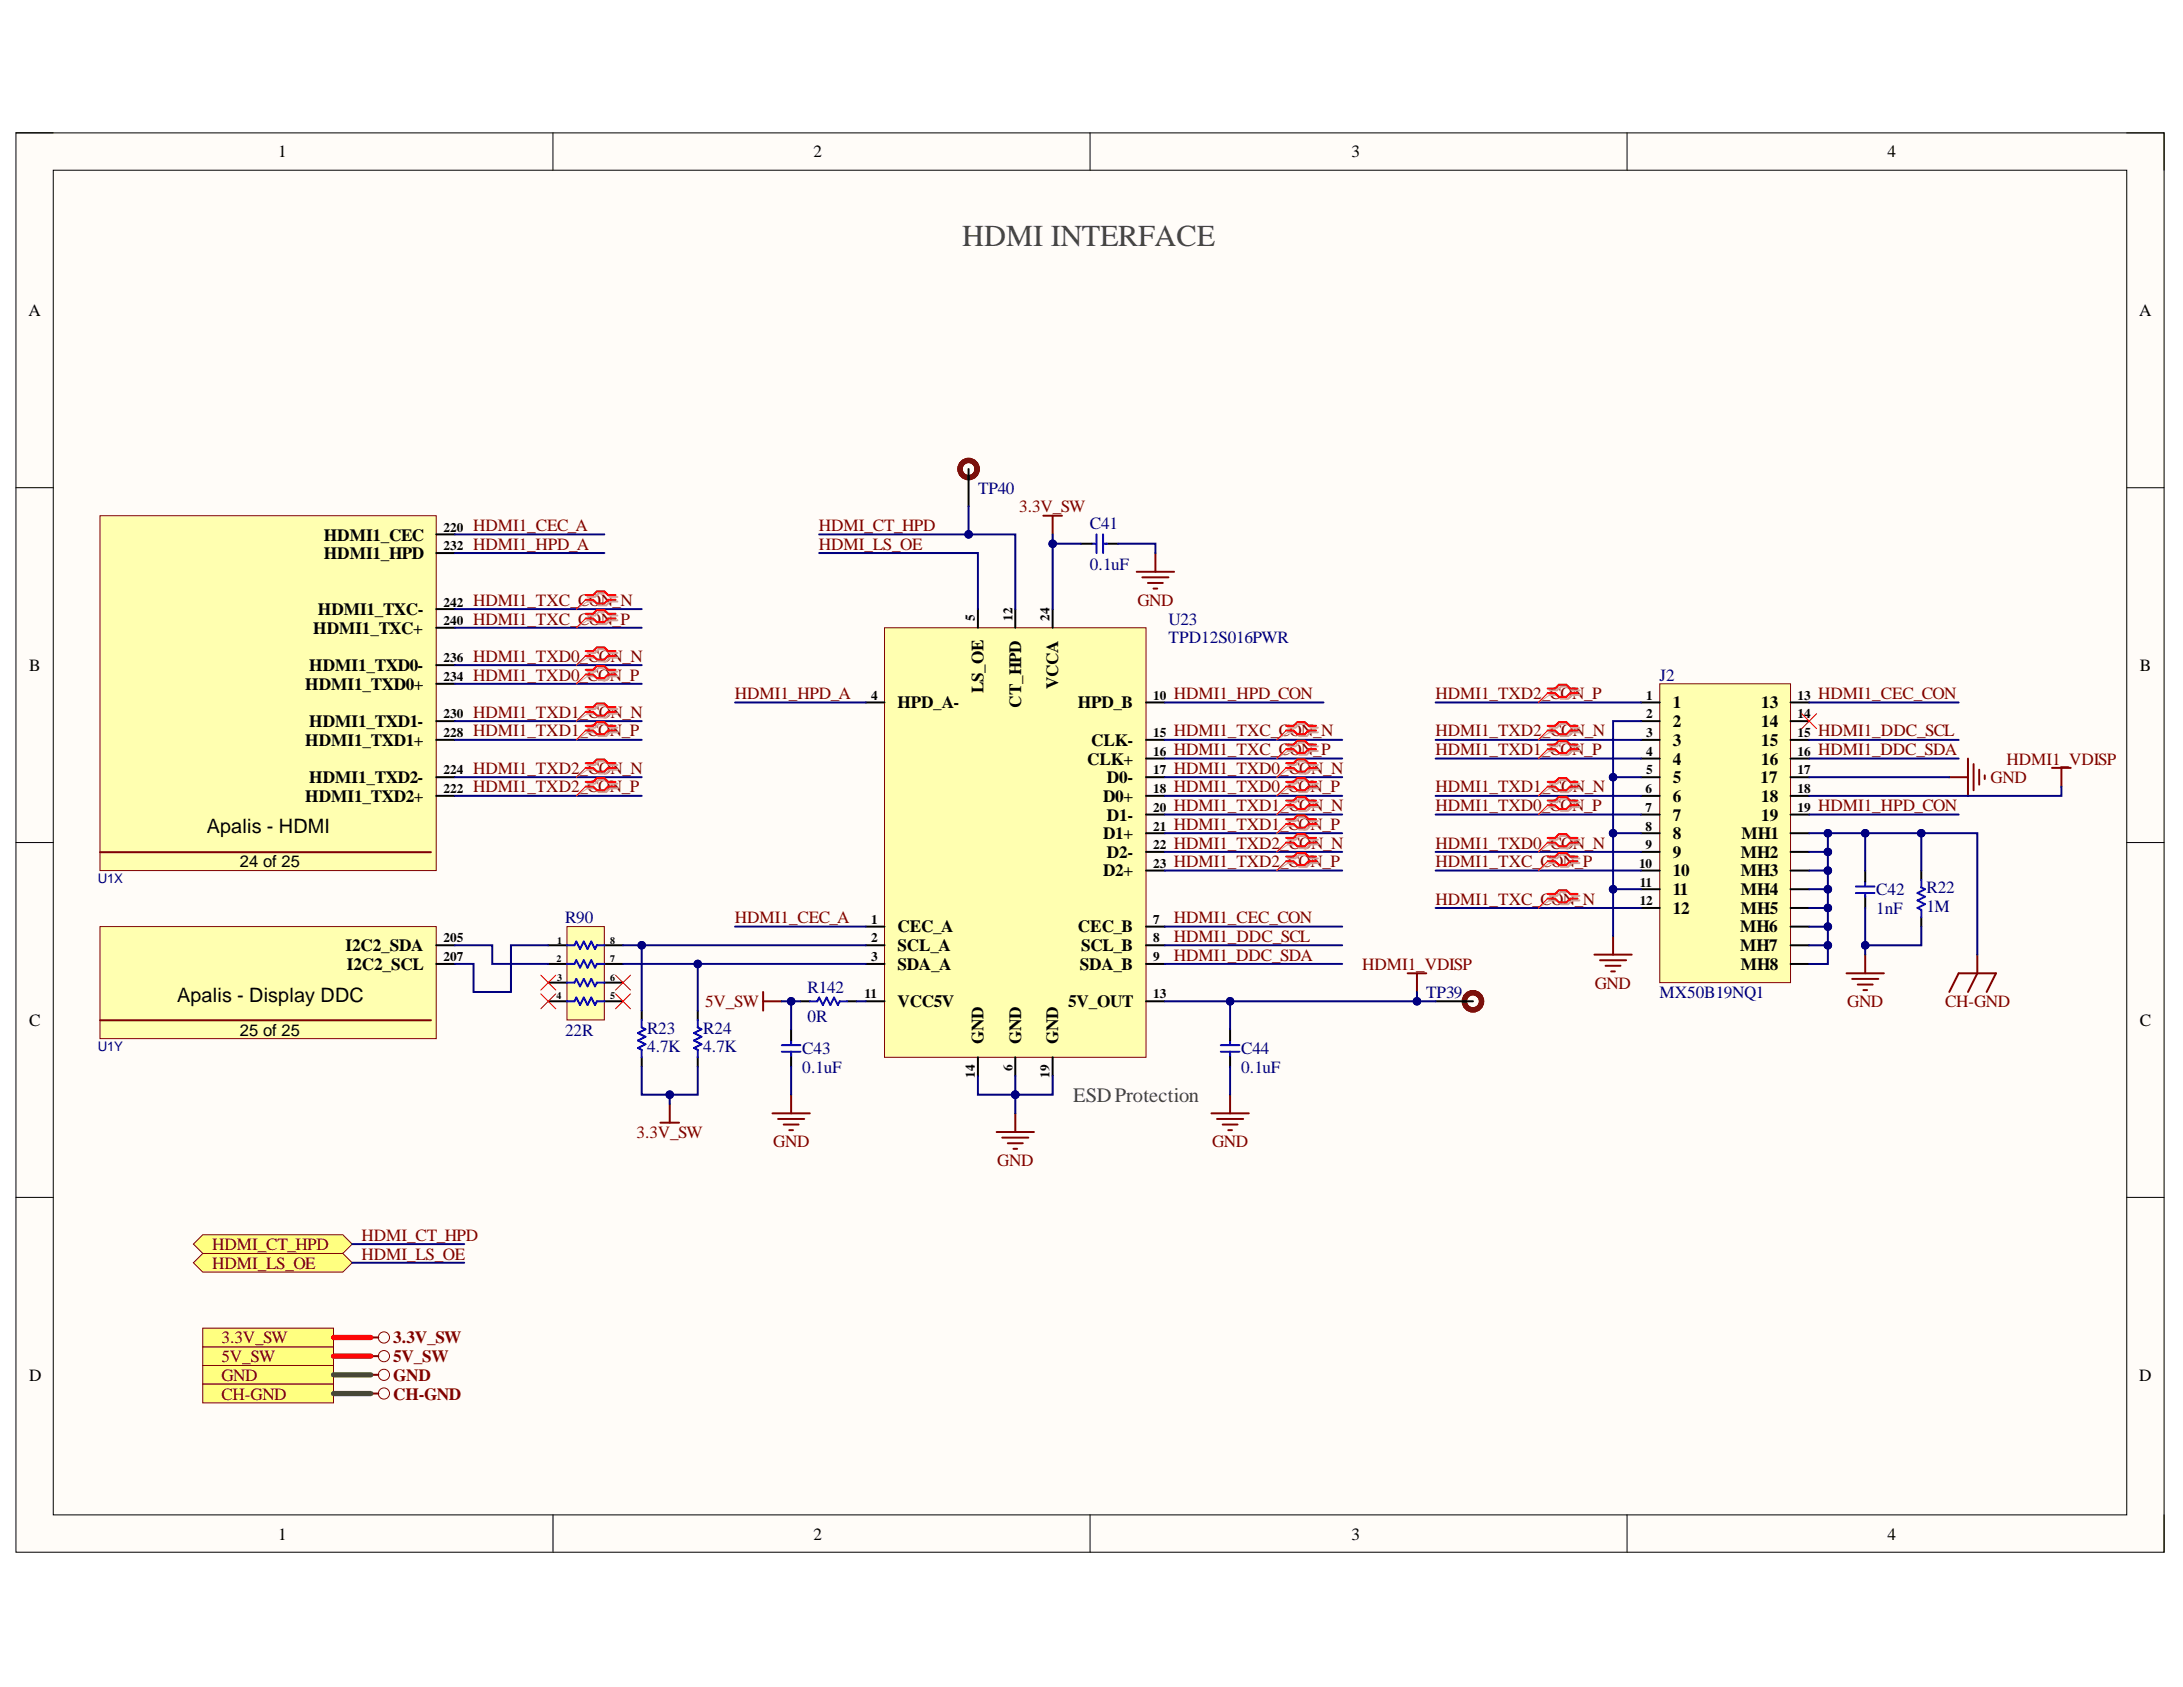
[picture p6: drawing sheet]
<svg xmlns="http://www.w3.org/2000/svg" width="279mm" height="216mm" viewBox="0 0 279 216" stroke-linecap="round" stroke-linejoin="round" font-family="sans-serif">
<defs><g id="words">
<text font-size="3.9" fill="#434343" x="123.2" y="31.5">HDMI INTERFACE</text>
<text font-size="2.6" fill="#434343" x="137.4" y="141">ESDProtection</text>
<g font-size="2.5">
<text x="26.5" y="106.6">Apalis - HDMI</text>
<text x="22.7" y="128.2">Apalis - Display DDC</text>
</g>
<g font-size="2.2">
<text x="35.6" y="20.1">1</text>
<text x="104.1" y="20.1">2</text>
<text x="173" y="20.1">3</text>
<text x="241.6" y="20.1">4</text>
<text x="3.6" y="40.4">A</text>
<text x="273.8" y="40.4">A</text>
<text x="41.4" y="69.2">HDMI1_CEC</text>
<text x="41.4" y="71.6">HDMI1_HPD</text>
<text x="40.1" y="81.1">HDMI1_TXC+</text>
<text x="40.7" y="78.7">HDMI1_TXC-</text>
<text x="3.7" y="85.8">B</text>
<text x="39.1" y="88.3">HDMI1_TXD0+</text>
<text x="39.6" y="85.8">HDMI1_TXD0-</text>
<text x="125.9" y="88.7" transform="rotate(-90 125.9 88.7)">LS_OE</text>
<text x="135.4" y="88.2" transform="rotate(-90 135.4 88.2)">VCCA</text>
<text x="273.9" y="85.8">B</text>
<text x="39.1" y="95.5">HDMI1_TXD1+</text>
<text x="39.6" y="93">HDMI1_TXD1-</text>
<text x="114.9" y="90.7">HPD_A-</text>
<text x="130.7" y="90.6" transform="rotate(-90 130.7 90.6)">CT_HPD</text>
<text x="138" y="90.7">HPD_B</text>
<text x="139.7" y="95.5">CLK-</text>
<text x="214.1" y="90.7">1</text>
<text x="214.1" y="93">2</text>
<text x="214.1" y="95.5">3</text>
<text x="225.4" y="90.7">13</text>
<text x="225.4" y="93">14</text>
<text x="225.4" y="95.5">15</text>
<text x="39.6" y="100.2">HDMI1_TXD2-</text>
<text x="139.1" y="97.9">CLK+</text>
<text x="141.7" y="100.2">D0-</text>
<text x="214.1" y="97.9">4</text>
<text x="214.1" y="100.2">5</text>
<text x="225.3" y="100.2">17</text>
<text x="225.4" y="97.9">16</text>
<text x="39.1" y="102.6">HDMI1_TXD2+</text>
<text x="141.2" y="102.6">D0+</text>
<text x="141.2" y="107.4">D1+</text>
<text x="141.7" y="105">D1-</text>
<text x="214.1" y="102.6">6</text>
<text x="214.1" y="105">7</text>
<text x="214.1" y="107.4">8</text>
<text x="222.9" y="107.4">MH1</text>
<text x="225.4" y="102.6">18</text>
<text x="225.4" y="105">19</text>
<text x="141.2" y="112.1">D2+</text>
<text x="141.7" y="109.8">D2-</text>
<text x="214.1" y="109.8">9</text>
<text x="214.1" y="112.1">10</text>
<text x="222.8" y="109.8">MH2</text>
<text x="222.8" y="112.1">MH3</text>
<text x="114.9" y="119.3">CEC_A</text>
<text x="138" y="119.3">CEC_B</text>
<text x="214.1" y="114.6">11</text>
<text x="214.1" y="117">12</text>
<text x="222.7" y="119.3">MH6</text>
<text x="222.8" y="114.6">MH4</text>
<text x="222.8" y="117">MH5</text>
<text x="44.2" y="121.7">I2C2_SDA</text>
<text x="44.4" y="124.2">I2C2_SCL</text>
<text x="114.9" y="121.7">SCL_A</text>
<text x="114.9" y="124.2">SDA_A</text>
<text x="138.2" y="124.2">SDA_B</text>
<text x="138.4" y="121.7">SCL_B</text>
<text x="222.7" y="121.7">MH7</text>
<text x="222.8" y="124.2">MH8</text>
<text x="3.7" y="131.3">C</text>
<text x="114.9" y="128.9">VCC5V</text>
<text x="136.7" y="128.9">5V_OUT</text>
<text x="273.9" y="131.3">C</text>
<text x="125.9" y="133.6" transform="rotate(-90 125.9 133.6)">GND</text>
<text x="130.7" y="133.6" transform="rotate(-90 130.7 133.6)">GND</text>
<text x="135.4" y="133.6" transform="rotate(-90 135.4 133.6)">GND</text>
<text x="3.7" y="176.7">D</text>
<text x="273.8" y="176.7">D</text>
<text x="35.6" y="197">1</text>
<text x="104.1" y="197">2</text>
<text x="173" y="197">3</text>
<text x="241.6" y="197">4</text>
</g>
<g font-size="2.2" fill="#000080">
<text x="125.2" y="63.2">TP40</text>
<text x="139.5" y="67.7">C41</text>
<text x="139.5" y="73">0.1uF</text>
<text x="149.5" y="79.9">U23</text>
<text x="149.5" y="82.3">TPD12S016PWR</text>
<text x="212.4" y="87.1">J2</text>
<text x="72.3" y="118.1">R90</text>
<text x="240.1" y="114.6">C42</text>
<text x="240.1" y="117">1nF</text>
<text x="246.6" y="114.3">R22</text>
<text x="246.6" y="116.7">1M</text>
<text x="103.4" y="127">R142</text>
<text x="103.4" y="130.8">0R</text>
<text x="182.5" y="127.7">TP39</text>
<text x="212.4" y="127.7">MX50B19NQ1</text>
<text x="72.3" y="132.5">22R</text>
<text x="82.8" y="132.3">R23</text>
<text x="82.8" y="134.6">4.7K</text>
<text x="90" y="132.3">R24</text>
<text x="90" y="134.6">4.7K</text>
<text x="102.7" y="134.9">C43</text>
<text x="102.7" y="137.3">0.1uF</text>
<text x="158.9" y="134.9">C44</text>
<text x="158.9" y="137.3">0.1uF</text>
</g>
<g font-size="2.2" fill="#800000">
<text x="130.4" y="65.5">3.3V_SW</text>
<text x="60.6" y="68">HDMI1_CEC_A</text>
<text x="60.6" y="70.4">HDMI1_HPD_A</text>
<text x="104.8" y="70.4">HDMI_LS_OE</text>
<text x="104.8" y="68">HDMI_CT_HPD</text>
<text x="60.6" y="77.6">HDMI1_TXC_CON_N</text>
<text x="145.6" y="77.6">GND</text>
<text x="60.6" y="79.9">HDMI1_TXC_CON_P</text>
<text x="60.6" y="84.7">HDMI1_TXD0_CON_N</text>
<text x="60.6" y="87.1">HDMI1_TXD0_CON_P</text>
<text x="94.1" y="89.5">HDMI1_HPD_A</text>
<text x="150.2" y="89.5">HDMI1_HPD_CON</text>
<text x="183.7" y="89.5">HDMI1_TXD2_CON_P</text>
<text x="232.7" y="89.5">HDMI1_CEC_CON</text>
<text x="60.6" y="91.8">HDMI1_TXD1_CON_N</text>
<text x="60.6" y="94.2">HDMI1_TXD1_CON_P</text>
<text x="150.2" y="94.2">HDMI1_TXC_CON_N</text>
<text x="183.7" y="94.2">HDMI1_TXD2_CON_N</text>
<text x="232.7" y="94.2">HDMI1_DDC_SCL</text>
<text x="60.6" y="99">HDMI1_TXD2_CON_N</text>
<text x="60.6" y="101.4">HDMI1_TXD2_CON_P</text>
<text x="150.2" y="96.7">HDMI1_TXC_CON_P</text>
<text x="150.2" y="99">HDMI1_TXD0_CON_N</text>
<text x="150.2" y="101.4">HDMI1_TXD0_CON_P</text>
<text x="183.7" y="96.7">HDMI1_TXD1_CON_P</text>
<text x="183.7" y="101.4">HDMI1_TXD1_CON_N</text>
<text x="232.7" y="96.7">HDMI1_DDC_SDA</text>
<text x="254.8" y="100.2">GND</text>
<text x="256.8" y="97.9">HDMI1_VDISP</text>
<text x="150.2" y="103.8">HDMI1_TXD1_CON_N</text>
<text x="150.2" y="106.2">HDMI1_TXD1_CON_P</text>
<text x="183.7" y="103.8">HDMI1_TXD0_CON_P</text>
<text x="232.7" y="103.8">HDMI1_HPD_CON</text>
<text x="150.2" y="108.6">HDMI1_TXD2_CON_N</text>
<text x="150.2" y="111">HDMI1_TXD2_CON_P</text>
<text x="183.7" y="108.6">HDMI1_TXD0_CON_N</text>
<text x="183.7" y="111">HDMI1_TXC_CON_P</text>
<text x="94.1" y="118.1">HDMI1_CEC_A</text>
<text x="150.2" y="118.1">HDMI1_CEC_CON</text>
<text x="183.7" y="115.8">HDMI1_TXC_CON_N</text>
<text x="150.2" y="120.5">HDMI1_DDC_SCL</text>
<text x="150.2" y="123">HDMI1_DDC_SDA</text>
<text x="174.3" y="124.2">HDMI1_VDISP</text>
<text x="90.3" y="128.9">5V_SW</text>
<text x="204.1" y="126.5">GND</text>
<text x="236.4" y="128.9">GND</text>
<text x="248.9" y="128.9">CH-GND</text>
<text x="81.5" y="145.6">3.3V_SW</text>
<text x="99" y="146.8">GND</text>
<text x="127.6" y="149.2">GND</text>
<text x="155.1" y="146.8">GND</text>
<text x="27.2" y="160">HDMI_CT_HPD</text>
<text x="46.3" y="158.8">HDMI_CT_HPD</text>
<text x="46.3" y="161.2">HDMI_LS_OE</text>
<text x="27.2" y="162.4">HDMI_LS_OE</text>
<text x="28.3" y="171.9">3.3V_SW</text>
<text x="50.3" y="171.9">3.3V_SW</text>
<text x="28.3" y="174.3">5V_SW</text>
<text x="28.3" y="176.7">GND</text>
<text x="28.3" y="179.1">CH-GND</text>
<text x="50.3" y="174.3">5V_SW</text>
<text x="50.3" y="176.7">GND</text>
<text x="50.3" y="179.1">CH-GND</text>
</g>
<g font-size="2.1">
<text x="30.7" y="111">24 of 25</text>
<text x="30.7" y="132.5">25 of 25</text>
</g>
<g font-size="1.7">
<text x="56.8" y="68.1">220</text>
<text x="56.8" y="70.5">232</text>
<text x="56.8" y="77.6">242</text>
<text x="56.8" y="80">240</text>
<text x="124.8" y="79.4" transform="rotate(-90 124.8 79.4)">5</text>
<text x="129.6" y="79.4" transform="rotate(-90 129.6 79.4)">12</text>
<text x="134.3" y="79.4" transform="rotate(-90 134.3 79.4)">24</text>
<text x="56.8" y="84.7">236</text>
<text x="56.8" y="87.2">234</text>
<text x="111.5" y="89.6">4</text>
<text x="147.6" y="89.6">10</text>
<text x="210.7" y="89.6">1</text>
<text x="230.1" y="89.6">13</text>
<text x="56.8" y="91.9">230</text>
<text x="56.8" y="94.4">228</text>
<text x="147.6" y="94.4">15</text>
<text x="210.7" y="91.9">2</text>
<text x="210.7" y="94.4">3</text>
<text x="230.1" y="91.9">14</text>
<text x="230.1" y="94.4">15</text>
<text x="56.8" y="99.1">224</text>
<text x="56.8" y="101.5">222</text>
<text x="147.6" y="96.8">16</text>
<text x="147.6" y="99.1">17</text>
<text x="147.6" y="101.5">18</text>
<text x="210.6" y="101.5">6</text>
<text x="210.7" y="96.8">4</text>
<text x="210.7" y="99.1">5</text>
<text x="230.1" y="96.8">16</text>
<text x="230.1" y="99.1">17</text>
<text x="230.1" y="101.5">18</text>
<text x="147.6" y="103.9">20</text>
<text x="147.6" y="106.3">21</text>
<text x="210.6" y="103.9">7</text>
<text x="210.6" y="106.3">8</text>
<text x="230.1" y="103.9">19</text>
<text x="147.6" y="108.7">22</text>
<text x="147.6" y="111">23</text>
<text x="209.8" y="111">10</text>
<text x="209.9" y="113.5">11</text>
<text x="210.6" y="108.7">9</text>
<text x="111.5" y="118.2">1</text>
<text x="147.6" y="118.2">7</text>
<text x="209.9" y="115.9">12</text>
<text x="56.8" y="120.6">205</text>
<text x="56.8" y="123.1">207</text>
<text x="111.5" y="120.6">2</text>
<text x="111.5" y="123.1">3</text>
<text x="147.6" y="120.6">8</text>
<text x="147.6" y="123.1">9</text>
<text x="110.6" y="127.8">11</text>
<text x="147.6" y="127.8">13</text>
<text x="124.8" y="137.9" transform="rotate(-90 124.8 137.9)">14</text>
<text x="129.6" y="137.1" transform="rotate(-90 129.6 137.1)">6</text>
<text x="134.3" y="137.9" transform="rotate(-90 134.3 137.9)">19</text>
</g>
<g font-size="1.7" fill="#000080">
<text x="12.5" y="113">U1X</text>
<text x="12.5" y="134.5">U1Y</text>
</g>
<g font-size="1.3">
<text x="71.2" y="123.1">2</text>
<text x="71.3" y="120.8">1</text>
<text x="71.3" y="125.5">3</text>
<text x="78.1" y="120.8">8</text>
<text x="78.1" y="123.1">7</text>
<text x="78.1" y="125.5">6</text>
<text x="71.2" y="127.9">4</text>
<text x="78.1" y="127.9">5</text>
</g>
</g></defs>
<path d="M2 17h275v181.7h-275z" fill-rule="evenodd" fill="#fffcf8"/>
<path d="M2 17h275v181.7h-275z" fill="none" stroke="#000" stroke-width=".13"/>
<path d="M6.8 21.8h265.4v172.1h-265.4z" fill-rule="evenodd" fill="#fffcf8"/>
<g fill="none" stroke="#000" stroke-width=".13">
<path d="M2 17h4.8M70.8 17v4.8M139.5 17v4.8M208.2 17v4.8M272.2 17h4.8v4.8M6.8 21.8h265.4v172.1h-265.4zM2 62.4h4.8M272.2 62.4h4.8M2 107.8h4.8M272.2 107.8h4.8M2 153.2h4.8M272.2 153.2h4.8"/>
<path d="M70.8 193.9v4.8M139.5 193.9v4.8M208.2 193.9v4.8M277 193.9v4.8"/>
</g>
<path d="M212.4 87.5h16.8v38.3h-16.8z" fill-rule="evenodd" fill="#ffffb0"/>
<path d="M212.4 87.5h16.8v38.3h-16.8z" fill="none" stroke="#800000" stroke-width=".13"/>
<g fill="none" stroke="#000" stroke-width=".25">
<path d="M210 89.9h2.4M210 92.3h2.4M210 94.7h2.4M210 97.1h2.4M210 99.5h2.4M229.2 89.9h2.4M229.2 92.3h2.4M229.2 94.7h2.4M229.2 97.1h2.4M229.2 99.5h2.4M210 101.9h2.4M210 104.2h2.4"/>
<path d="M210 106.6h2.4M210 109h2.4M210 111.4h2.4M210 113.8h2.4M210 116.2h2.4M229.2 101.9h2.4M229.2 104.2h2.4M229.2 106.6h2.4M229.2 109h2.4M229.2 111.4h2.4M229.2 113.8h2.4M229.2 116.2h2.4"/>
<path d="M229.2 118.6h2.4M238.7 111.4v1.5M238.7 114.6v1.6M245.9 111.4v1.2M245.9 117.4v1.2M229.2 121h2.4M229.2 123.4h2.4"/>
</g>
<g fill="none" stroke="#800000" stroke-width=".25">
<path d="M249.5 99.5h2.4M251.9 97.1v4.8M252.6 97.8v3.3M253.3 98.5v1.9M254 99.2v.5M262.6 98.3h2.4M263.8 98.3v2.4M206.5 119.8v2.4M204.1 122.2h4.7M204.8 122.9h3.3M205.5 123.6h1.9M206.2 124.3h.5"/>
<path d="M236.3 124.6h4.8M237.1 125.3h3.3M237.8 126h1.9M238.5 126.7h.5M238.7 122.2v2.4M249.5 127l1.2-2.4h4.8l-1.2 2.4M253.1 122.2v2.4l-1.2 2.4"/>
</g>
<path d="M237.5 114.3h2.4M237.5 113.5h2.4M238.7 112.9v.4M238.7 114.3v.5M245.9 112.6v1l.5 .2-1 .5 1 .5-1 .4 1 .5-1 .5 .5 .2v1" fill="none" stroke="#00f" stroke-width=".25"/>
<path d="M230.6 91.3l1.9 2M232.5 91.3l-1.9 2" fill="none" stroke="#f00" stroke-width=".13"/>
<path d="M113.2 80.3h33.5v55h-33.5z" fill-rule="evenodd" fill="#ffffb0"/>
<path d="M113.2 80.3h33.5v55h-33.5z" fill="none" stroke="#800000" stroke-width=".13"/>
<g fill="none" stroke="#000" stroke-width=".25">
<path d="M125.2 78v2.3M129.9 78v2.3M134.7 78v2.3M138.3 69.6h1.4M141.5 69.6h1.6M110.8 89.9h2.4M146.7 89.9h2.4M146.7 94.7h2.4M146.7 97.1h2.4M146.7 99.5h2.4M110.8 118.6h2.4M146.7 118.6h2.4"/>
<path d="M146.7 101.9h2.4M146.7 104.2h2.4M146.7 106.6h2.4M146.7 109h2.4M146.7 111.4h2.4M101.3 131.7v1.5M101.3 135v1.5M102.5 128.1h1.1M108.4 128.1h1.2M110.8 121h2.4M110.8 123.4h2.4M110.8 128.1h2.4"/>
<path d="M125.2 135.3v2.4M129.9 135.3v2.4M134.7 135.3v2.4M146.7 121h2.4M146.7 123.4h2.4M146.7 128.1h2.4M157.4 131.7v1.5M157.4 135v1.5"/>
</g>
<g fill="none" stroke="#800000" stroke-width=".25">
<path d="M133.5 66h2.4M134.7 66v2.4M145.5 73.2h4.8M146.2 73.9h3.3M146.9 74.6h1.9M147.6 75.3h.5M147.9 70.8v2.4M97.7 127v2.3M97.7 128.1h2.4M180.2 124.6h2.3M181.4 124.6v2.4M98.9 142.5h4.7"/>
<path d="M99.6 143.2h3.3M100.3 143.9h1.9M101 144.6h.5M101.3 140.1v2.4M127.6 144.9h4.7M128.3 145.6h3.3M129 146.3h1.9M129.7 147h.5M129.9 142.5v2.4M155 142.5h4.8M155.8 143.2h3.3M156.5 143.9h1.9"/>
<path d="M157.2 144.6h.5M157.4 140.1v2.4"/>
</g>
<g fill="none" stroke="#00f" stroke-width=".25">
<path d="M139.7 69.6h.5M140.3 68.4v2.4M141.2 69.6h.5M141.2 68.4v2.4M100.1 134.6h2.4M100.1 133.8h2.4M101.3 133.2v.4M101.3 134.6v.5M103.6 128.1h1l.2-.4 .5 .9 .5-.9 .5 .9 .5-.9 .4 .9 .3-.5h.9M156.2 134.6h2.4M156.2 133.8h2.4M157.4 133.2v.4"/>
<path d="M157.4 134.6v.5"/>
</g>
<path d="M72.6 118.6h4.7v11.9h-4.7z" fill-rule="evenodd" fill="#ffffb0"/>
<path d="M72.6 118.6h4.7v11.9h-4.7z" fill="none" stroke="#800000" stroke-width=".13"/>
<path d="M70.2 121h2.4M70.2 123.4h2.4M70.2 125.8h2.4M70.2 128.1h2.4M77.3 121h2.4M77.3 123.4h2.4M77.3 125.8h2.4M77.3 128.1h2.4M82.1 129.3v1.2M82.1 135.3v1.2M89.3 129.3v1.2M89.3 135.3v1.2" fill="none" stroke="#000" stroke-width=".25"/>
<path d="M72.6 121h.9l.3-.5 .4 1 .5-1 .5 1 .5-1 .5 1 .2-.5h.9M72.6 123.4h.9l.3-.5 .4 .9 .5-.9 .5 .9 .5-.9 .5 .9 .2-.4h.9M72.6 125.8h.9l.3-.5 .4 .9 .5-.9 .5 .9 .5-.9 .5 .9 .2-.4h.9M72.6 128.1h.9l.3-.4 .4 .9 .5-.9 .5 .9 .5-.9 .5 .9 .2-.5h.9M82.1 130.5v1l.5 .2-.9 .5 .9 .5-.9 .5 .9 .4-.9 .5 .4 .3v.9M89.3 130.5v1l.5 .2-1 .5 1 .5-1 .5 1 .4-1 .5 .5 .3v.9" fill="none" stroke="#00f" stroke-width=".25"/>
<path d="M69.2 124.8l1.9 1.9M69.2 127.2l1.9 1.9M71.1 124.8l-1.9 1.9M71.1 127.2l-1.9 1.9M78.8 124.8l1.9 1.9M78.8 127.2l1.9 1.9M80.7 124.8l-1.9 1.9M80.7 127.2l-1.9 1.9" fill="none" stroke="#f00" stroke-width=".13"/>
<path d="M84.5 143.7h2.4M85.7 141.3v2.4" fill="none" stroke="#800000" stroke-width=".25"/>
<path d="M12.8 66h43v45.4h-43z" fill-rule="evenodd" fill="#ffffb0"/>
<path d="M12.8 66h43v45.4h-43z" fill="none" stroke="#800000" stroke-width=".13"/>
<path d="M55.8 68.4h2.4M55.8 78h2.4M55.8 70.8h2.4M55.8 80.3h2.4M55.8 85.1h2.4M55.8 87.5h2.4M55.8 92.3h2.4M55.8 94.7h2.4M55.8 99.5h2.4M55.8 101.9h2.4" fill="none" stroke="#000" stroke-width=".25"/>
<path d="M12.8 109.1h42.4" fill="none" stroke="#800000" stroke-width=".25"/>
<path d="M12.8 118.6h43v14.3h-43z" fill-rule="evenodd" fill="#ffffb0"/>
<path d="M12.8 118.6h43v14.3h-43z" fill="none" stroke="#800000" stroke-width=".13"/>
<path d="M12.8 130.6h42.4" fill="none" stroke="#800000" stroke-width=".25"/>
<path d="M55.8 121h2.4M55.8 123.4h2.4" fill="none" stroke="#000" stroke-width=".25"/>
<path d="M25.9 172.4h16.8v2.4h-16.8z" fill-rule="evenodd" fill="#ffff80"/>
<g fill="none" stroke="#800000" stroke-width=".13">
<path d="M25.9 172.4h16.8v2.4h-16.8z"/>
<circle cx="49.1" cy="173.6" r=".72"/>
</g>
<path d="M47.5 173.6h.9" fill="none" stroke="#800000" stroke-width=".25"/>
<path d="M206.5 99.5h3.5" fill="none" stroke="#000080" stroke-width=".25"/>
<circle cx="206.5" cy="99.5" r=".48" fill="#000080"/>
<circle cx="206.5" cy="99.5" r=".48" fill="none" stroke="#000080" stroke-width=".13"/>
<path d="M206.5 106.6h3.5" fill="none" stroke="#000080" stroke-width=".25"/>
<circle cx="206.5" cy="106.6" r=".48" fill="#000080"/>
<circle cx="206.5" cy="106.6" r=".48" fill="none" stroke="#000080" stroke-width=".13"/>
<path d="M206.5 113.8h3.5" fill="none" stroke="#000080" stroke-width=".25"/>
<circle cx="206.5" cy="113.8" r=".48" fill="#000080"/>
<circle cx="206.5" cy="113.8" r=".48" fill="none" stroke="#000080" stroke-width=".13"/>
<path d="M183.7 89.9h26.3M183.7 94.7h26.3M183.7 97.1h26.3M183.7 101.9h26.3M183.7 104.2h26.3M183.7 109h26.3M183.7 111.4h26.3M183.7 116.2h26.3M231.6 109h2.3" fill="none" stroke="#000080" stroke-width=".25"/>
<circle cx="233.9" cy="109" r=".48" fill="#000080"/>
<circle cx="233.9" cy="109" r=".48" fill="none" stroke="#000080" stroke-width=".13"/>
<path d="M231.6 111.4h2.3" fill="none" stroke="#000080" stroke-width=".25"/>
<circle cx="233.9" cy="111.4" r=".48" fill="#000080"/>
<circle cx="233.9" cy="111.4" r=".48" fill="none" stroke="#000080" stroke-width=".13"/>
<path d="M231.6 113.8h2.3" fill="none" stroke="#000080" stroke-width=".25"/>
<circle cx="233.9" cy="113.8" r=".48" fill="#000080"/>
<circle cx="233.9" cy="113.8" r=".48" fill="none" stroke="#000080" stroke-width=".13"/>
<path d="M231.6 116.2h2.3" fill="none" stroke="#000080" stroke-width=".25"/>
<circle cx="233.9" cy="116.2" r=".48" fill="#000080"/>
<circle cx="233.9" cy="116.2" r=".48" fill="none" stroke="#000080" stroke-width=".13"/>
<path d="M231.6 118.6h2.3" fill="none" stroke="#000080" stroke-width=".25"/>
<circle cx="233.9" cy="118.6" r=".48" fill="#000080"/>
<circle cx="233.9" cy="118.6" r=".48" fill="none" stroke="#000080" stroke-width=".13"/>
<path d="M231.6 121h2.3" fill="none" stroke="#000080" stroke-width=".25"/>
<circle cx="233.9" cy="121" r=".48" fill="#000080"/>
<circle cx="233.9" cy="121" r=".48" fill="none" stroke="#000080" stroke-width=".13"/>
<path d="M238.7 106.6v4.8" fill="none" stroke="#000080" stroke-width=".25"/>
<circle cx="238.7" cy="106.6" r=".48" fill="#000080"/>
<circle cx="238.7" cy="106.6" r=".48" fill="none" stroke="#000080" stroke-width=".13"/>
<path d="M245.9 106.6v4.8" fill="none" stroke="#000080" stroke-width=".25"/>
<circle cx="245.9" cy="106.6" r=".48" fill="#000080"/>
<circle cx="245.9" cy="106.6" r=".48" fill="none" stroke="#000080" stroke-width=".13"/>
<path d="M245.9 118.6v2.4h-7.2v1.2" fill="none" stroke="#000080" stroke-width=".25"/>
<circle cx="238.7" cy="121" r=".48" fill="#000080"/>
<circle cx="238.7" cy="121" r=".48" fill="none" stroke="#000080" stroke-width=".13"/>
<path d="M238.7 116.2v4.8" fill="none" stroke="#000080" stroke-width=".25"/>
<circle cx="238.7" cy="121" r=".48" fill="#000080"/>
<circle cx="238.7" cy="121" r=".48" fill="none" stroke="#000080" stroke-width=".13"/>
<path d="M210 92.3h-3.5v27.5M231.6 99.5h17.9M231.6 97.1h19.1M231.6 94.7h19.1M231.6 89.9h19.1M231.6 104.2h19.1M263.8 100.7v1.2h-32.2" fill="none" stroke="#000080" stroke-width=".25"/>
<circle cx="206.5" cy="99.5" r=".48" fill="#000080"/>
<circle cx="206.5" cy="99.5" r=".48" fill="none" stroke="#000080" stroke-width=".13"/>
<circle cx="206.5" cy="106.6" r=".48" fill="#000080"/>
<circle cx="206.5" cy="106.6" r=".48" fill="none" stroke="#000080" stroke-width=".13"/>
<circle cx="206.5" cy="113.8" r=".48" fill="#000080"/>
<circle cx="206.5" cy="113.8" r=".48" fill="none" stroke="#000080" stroke-width=".13"/>
<path d="M233.9 106.6v16.8h-2.3" fill="none" stroke="#000080" stroke-width=".25"/>
<circle cx="233.9" cy="121" r=".48" fill="#000080"/>
<circle cx="233.9" cy="121" r=".48" fill="none" stroke="#000080" stroke-width=".13"/>
<circle cx="233.9" cy="118.6" r=".48" fill="#000080"/>
<circle cx="233.9" cy="118.6" r=".48" fill="none" stroke="#000080" stroke-width=".13"/>
<circle cx="233.9" cy="116.2" r=".48" fill="#000080"/>
<circle cx="233.9" cy="116.2" r=".48" fill="none" stroke="#000080" stroke-width=".13"/>
<circle cx="233.9" cy="113.8" r=".48" fill="#000080"/>
<circle cx="233.9" cy="113.8" r=".48" fill="none" stroke="#000080" stroke-width=".13"/>
<circle cx="233.9" cy="111.4" r=".48" fill="#000080"/>
<circle cx="233.9" cy="111.4" r=".48" fill="none" stroke="#000080" stroke-width=".13"/>
<circle cx="233.9" cy="109" r=".48" fill="#000080"/>
<circle cx="233.9" cy="109" r=".48" fill="none" stroke="#000080" stroke-width=".13"/>
<circle cx="233.9" cy="106.6" r=".48" fill="#000080"/>
<circle cx="233.9" cy="106.6" r=".48" fill="none" stroke="#000080" stroke-width=".13"/>
<path d="M104.8 70.8h20.4v7.2M104.8 68.4h25.1v9.6M94.1 89.9h16.7M94.1 118.6h16.7" fill="none" stroke="#000080" stroke-width=".25"/>
<circle cx="124" cy="68.4" r=".48" fill="#000080"/>
<circle cx="124" cy="68.4" r=".48" fill="none" stroke="#000080" stroke-width=".13"/>
<path d="M134.7 69.6h3.6" fill="none" stroke="#000080" stroke-width=".25"/>
<circle cx="134.7" cy="69.6" r=".48" fill="#000080"/>
<circle cx="134.7" cy="69.6" r=".48" fill="none" stroke="#000080" stroke-width=".13"/>
<path d="M134.7 68.4v9.6M143.1 69.6h4.8v1.2M149.1 89.9h20.3M149.1 94.7h22.7M149.1 97.1h22.7M149.1 99.5h22.7M149.1 101.9h22.7M149.1 104.2h22.7M149.1 106.6h22.7M149.1 109h22.7M149.1 111.4h22.7" fill="none" stroke="#000080" stroke-width=".25"/>
<circle cx="134.7" cy="69.6" r=".48" fill="#000080"/>
<circle cx="134.7" cy="69.6" r=".48" fill="none" stroke="#000080" stroke-width=".13"/>
<path d="M149.1 118.6h22.7M149.1 121h22.7M149.1 123.4h22.7M157.4 128.1v3.6" fill="none" stroke="#000080" stroke-width=".25"/>
<circle cx="157.4" cy="128.1" r=".48" fill="#000080"/>
<circle cx="157.4" cy="128.1" r=".48" fill="none" stroke="#000080" stroke-width=".13"/>
<path d="M157.4 136.5v3.6M181.4 127v1.1h-32.3" fill="none" stroke="#000080" stroke-width=".25"/>
<circle cx="157.4" cy="128.1" r=".48" fill="#000080"/>
<circle cx="157.4" cy="128.1" r=".48" fill="none" stroke="#000080" stroke-width=".13"/>
<circle cx="181.3" cy="128.1" r=".48" fill="#000080"/>
<circle cx="181.3" cy="128.1" r=".48" fill="none" stroke="#000080" stroke-width=".13"/>
<path d="M125.2 137.7v2.4h4.7v2.4" fill="none" stroke="#000080" stroke-width=".25"/>
<circle cx="129.9" cy="140.1" r=".48" fill="#000080"/>
<circle cx="129.9" cy="140.1" r=".48" fill="none" stroke="#000080" stroke-width=".13"/>
<path d="M134.7 137.7v2.4h-4.8" fill="none" stroke="#000080" stroke-width=".25"/>
<circle cx="129.9" cy="140.1" r=".48" fill="#000080"/>
<circle cx="129.9" cy="140.1" r=".48" fill="none" stroke="#000080" stroke-width=".13"/>
<path d="M129.9 137.7v2.4" fill="none" stroke="#000080" stroke-width=".25"/>
<circle cx="129.9" cy="140.1" r=".48" fill="#000080"/>
<circle cx="129.9" cy="140.1" r=".48" fill="none" stroke="#000080" stroke-width=".13"/>
<path d="M101.3 128.1v3.6M109.6 128.1h1.2" fill="none" stroke="#000080" stroke-width=".25"/>
<circle cx="101.3" cy="128.1" r=".48" fill="#000080"/>
<circle cx="101.3" cy="128.1" r=".48" fill="none" stroke="#000080" stroke-width=".13"/>
<path d="M89.3 123.4v5.9M101.3 136.5v3.6" fill="none" stroke="#000080" stroke-width=".25"/>
<circle cx="89.3" cy="123.4" r=".48" fill="#000080"/>
<circle cx="89.3" cy="123.4" r=".48" fill="none" stroke="#000080" stroke-width=".13"/>
<path d="M82.1 136.5v3.6h3.6" fill="none" stroke="#000080" stroke-width=".25"/>
<circle cx="85.7" cy="140.1" r=".48" fill="#000080"/>
<circle cx="85.7" cy="140.1" r=".48" fill="none" stroke="#000080" stroke-width=".13"/>
<path d="M82.1 121v8.3" fill="none" stroke="#000080" stroke-width=".25"/>
<circle cx="82.1" cy="121" r=".48" fill="#000080"/>
<circle cx="82.1" cy="121" r=".48" fill="none" stroke="#000080" stroke-width=".13"/>
<path d="M89.3 136.5v3.6h-3.6v1.2" fill="none" stroke="#000080" stroke-width=".25"/>
<circle cx="85.7" cy="140.1" r=".48" fill="#000080"/>
<circle cx="85.7" cy="140.1" r=".48" fill="none" stroke="#000080" stroke-width=".13"/>
<path d="M231.6 106.6h21.5v15.6" fill="none" stroke="#000080" stroke-width=".25"/>
<circle cx="233.9" cy="106.6" r=".48" fill="#000080"/>
<circle cx="233.9" cy="106.6" r=".48" fill="none" stroke="#000080" stroke-width=".13"/>
<circle cx="238.7" cy="106.6" r=".48" fill="#000080"/>
<circle cx="238.7" cy="106.6" r=".48" fill="none" stroke="#000080" stroke-width=".13"/>
<circle cx="245.9" cy="106.6" r=".48" fill="#000080"/>
<circle cx="245.9" cy="106.6" r=".48" fill="none" stroke="#000080" stroke-width=".13"/>
<path d="M58.2 68.4h19.1M58.2 70.8h19.1M58.2 78h23.9M58.2 80.3h23.9M58.2 85.1h23.9M58.2 87.5h23.9M58.2 92.3h23.9M58.2 94.7h23.9M58.2 99.5h23.9M58.2 101.9h23.9M100.1 128.1h2.4" fill="none" stroke="#000080" stroke-width=".25"/>
<circle cx="101.3" cy="128.1" r=".48" fill="#000080"/>
<circle cx="101.3" cy="128.1" r=".48" fill="none" stroke="#000080" stroke-width=".13"/>
<path d="M79.7 123.4h31.1" fill="none" stroke="#000080" stroke-width=".25"/>
<circle cx="89.3" cy="123.4" r=".48" fill="#000080"/>
<circle cx="89.3" cy="123.4" r=".48" fill="none" stroke="#000080" stroke-width=".13"/>
<path d="M79.7 121h31.1" fill="none" stroke="#000080" stroke-width=".25"/>
<circle cx="82.1" cy="121" r=".48" fill="#000080"/>
<circle cx="82.1" cy="121" r=".48" fill="none" stroke="#000080" stroke-width=".13"/>
<path d="M58.2 121h4.8v2.4h7.2M70.2 121h-4.8v6h-4.8v-3.6h-2.4M181.4 128.1h2.3" fill="none" stroke="#000080" stroke-width=".25"/>
<path d="M42.7 173.6h4.8" fill="none" stroke="#f00" stroke-width=".68"/>
<circle cx="188.5" cy="128.1" r="1.1" fill="none" stroke="#5b0f00" stroke-width=".68"/>
<path d="M183.7 128.1h4.8" fill="none" stroke="#000" stroke-width=".25"/>
<circle cx="181.3" cy="128.1" r=".48" fill="#000080"/>
<circle cx="181.3" cy="128.1" r=".48" fill="none" stroke="#000080" stroke-width=".13"/>
<circle cx="124" cy="60" r="1.1" fill="none" stroke="#5b0f00" stroke-width=".68"/>
<path d="M124 60v4.8" fill="none" stroke="#000" stroke-width=".25"/>
<path d="M124 64.8v3.6" fill="none" stroke="#000080" stroke-width=".25"/>
<circle cx="124" cy="68.4" r=".48" fill="#000080"/>
<circle cx="124" cy="68.4" r=".48" fill="none" stroke="#000080" stroke-width=".13"/>
<path d="M25.9 174.8h16.8v2.3h-16.8z" fill-rule="evenodd" fill="#ffff80"/>
<g fill="none" stroke="#800000" stroke-width=".13">
<path d="M25.9 174.8h16.8v2.3h-16.8z"/>
<circle cx="49.1" cy="176" r=".71"/>
</g>
<path d="M47.5 175.9h.9" fill="none" stroke="#800000" stroke-width=".25"/>
<path d="M42.7 175.9h4.8" fill="none" stroke="#38761d" stroke-width=".68"/>
<path d="M25.9 177.1h16.8v2.4h-16.8z" fill-rule="evenodd" fill="#ffff80"/>
<g fill="none" stroke="#800000" stroke-width=".13">
<path d="M25.9 177.1h16.8v2.4h-16.8z"/>
<circle cx="49.1" cy="178.3" r=".71"/>
</g>
<path d="M47.5 178.3h.9" fill="none" stroke="#800000" stroke-width=".25"/>
<path d="M42.7 178.3h4.8" fill="none" stroke="#38761d" stroke-width=".68"/>
<path d="M25.9 170h16.8v2.4h-16.8z" fill-rule="evenodd" fill="#ffff80"/>
<g fill="none" stroke="#800000" stroke-width=".13">
<path d="M25.9 170h16.8v2.4h-16.8z"/>
<circle cx="49.1" cy="171.2" r=".72"/>
</g>
<path d="M47.5 171.2h.9" fill="none" stroke="#800000" stroke-width=".25"/>
<path d="M42.7 171.2h4.8" fill="none" stroke="#f00" stroke-width=".68"/>
<path d="M24.8 159.2l1.1-1.2h18l1.2 1.2-1.2 1.2h-18z" fill-rule="evenodd" fill="#ffff80"/>
<path d="M24.8 159.2l1.1-1.2h18l1.2 1.2-1.2 1.2h-18z" fill="none" stroke="#800000" stroke-width=".13"/>
<path d="M24.8 161.6l1.1-1.2h18l1.2 1.2-1.2 1.2h-18z" fill-rule="evenodd" fill="#ffff80"/>
<path d="M24.8 161.6l1.1-1.2h18l1.2 1.2-1.2 1.2h-18z" fill="none" stroke="#800000" stroke-width=".13"/>
<path d="M45.1 159.2h14.3M45.1 161.6h14.3" fill="none" stroke="#000080" stroke-width=".25"/>
<g fill="none" stroke="#d0a19e" stroke-width=".25">
<path d="M75.2 76.4h1l.4-.5h1l.5 .5h.9M75.2 77h1l.4 .5h1l.5-.5h.9M75.2 78.8h1l.4-.5h1l.5 .5h.9M75.2 79.4h1l.4 .5h1l.5-.5h.9M75.2 83.6h1l.4-.5h1l.5 .5h.9M75.2 84.2h1l.4 .4h1l.5-.4h.9M75.2 86h1l.4-.5h1l.5 .5h.9M75.2 86.6h1l.4 .4h1l.5-.4h.9M75.2 90.7h1l.4-.4h1l.5 .4h.9M75.2 91.3h1l.4 .5h1l.5-.5h.9M75.2 93.1h1l.4-.4h1l.5 .4h.9M75.2 93.7h1l.4 .5h1l.5-.5h.9"/>
<path d="M75.2 97.9h1l.4-.5h1l.5 .5h.9M75.2 98.5h1l.4 .5h1l.5-.5h.9M164.8 97.9h1l.5-.5h.9l.5 .5h1M164.8 98.5h1l.5 .5h.9l.5-.5h1M164.8 95.5h1l.5-.5h.9l.5 .5h1M164.8 96.1h1l.5 .5h.9l.5-.5h1M164.8 93.1h1l.5-.4h.9l.5 .4h1M164.8 93.7h1l.5 .5h.9l.5-.5h1M198.3 88.3h1l.5-.4h.9l.5 .4h1M198.3 89h1l.5 .4h.9l.5-.4h1M198.3 93.1h1l.5-.4h.9l.5 .4h1M198.3 93.7h1l.5 .5h.9l.5-.5h1"/>
<path d="M198.3 95.5h1l.5-.5h.9l.5 .5h1M198.3 96.1h1l.5 .5h.9l.5-.5h1M75.2 100.3h1l.4-.5h1l.5 .5h.9M75.2 100.9h1l.4 .5h1l.5-.5h.9M164.8 109.9h1l.5-.5h.9l.5 .5h1M164.8 110.5h1l.5 .4h.9l.5-.4h1M164.8 107.5h1l.5-.5h.9l.5 .5h1M164.8 108.1h1l.5 .4h.9l.5-.4h1M164.8 105.1h1l.5-.5h.9l.5 .5h1M164.8 105.7h1l.5 .5h.9l.5-.5h1M164.8 102.7h1l.5-.5h.9l.5 .5h1M164.8 103.3h1l.5 .5h.9l.5-.5h1"/>
<path d="M164.8 100.3h1l.5-.5h.9l.5 .5h1M164.8 100.9h1l.5 .5h.9l.5-.5h1M198.3 100.3h1l.5-.5h.9l.5 .5h1M198.3 100.9h1l.5 .5h.9l.5-.5h1M198.3 102.7h1l.5-.5h.9l.5 .5h1M198.3 103.3h1l.5 .5h.9l.5-.5h1M198.3 107.5h1l.5-.5h.9l.5 .5h1M198.3 108.1h1l.5 .4h.9l.5-.4h1M198.3 109.9h1l.5-.5h.9l.5 .5h1M198.3 110.5h1l.5 .4h.9l.5-.4h1M198.3 114.6h1l.5-.4h.9l.5 .4h1M198.3 115.2h1l.5 .5h.9l.5-.5h1"/>
</g>
<g fill="none" stroke="#d0a19e" stroke-width=".13">
<path d="M75.2 77l-1.4 1M75.2 79.4l-1.4 .9M75.2 84.2l-1.4 .9M75.2 86.6l-1.4 .9M75.2 91.3l-1.4 1M75.2 93.7l-1.4 1M75.2 98.5l-1.4 1M164.8 98.5l-1.4 1M164.8 96.1l-1.4 1M164.8 93.7l-1.4 1M198.3 89l-1.4 .9M198.3 93.7l-1.4 1"/>
<path d="M198.3 96.1l-1.4 1M75.2 100.9l-1.4 1M164.8 110.5l-1.4 .9M164.8 108.1l-1.4 .9M164.8 105.7l-1.4 .9M164.8 103.3l-1.4 .9M164.8 100.9l-1.4 1M198.3 100.9l-1.4 1M198.3 103.3l-1.4 .9M198.3 108.1l-1.4 .9M198.3 110.5l-1.4 .9M198.3 115.2l-1.4 1"/>
</g>
<g fill="none" stroke="#f00" stroke-width=".25">
<path d="M75 76.2h.9l.5-.5h.9l.5 .5h1M75 76.8h.9l.5 .4h.9l.5-.4h1M75 78.5h.9l.5-.4h.9l.5 .4h1M75 79.1h.9l.5 .5h.9l.5-.5h1M75 83.3h.9l.5-.4h.9l.5 .4h1M75 83.9h.9l.5 .5h.9l.5-.5h1M75 85.7h.9l.5-.5h.9l.5 .5h1M75 86.3h.9l.5 .5h.9l.5-.5h1M75 90.5h.9l.5-.5h.9l.5 .5h1M75 91.1h.9l.5 .5h.9l.5-.5h1M75 92.9h.9l.5-.5h.9l.5 .5h1M75 93.5h.9l.5 .5h.9l.5-.5h1"/>
<path d="M75 97.7h.9l.5-.5h.9l.5 .5h1M75 98.3h.9l.5 .4h.9l.5-.4h1M164.6 97.7h1l.4-.5h1l.5 .5h.9M164.6 98.3h1l.4 .4h1l.5-.4h.9M164.6 95.3h1l.4-.5h1l.5 .5h.9M164.6 95.9h1l.4 .5h1l.5-.5h.9M164.6 92.9h1l.4-.5h1l.5 .5h.9M164.6 93.5h1l.4 .5h1l.5-.5h.9M198.1 88.1h.9l.5-.5h1l.5 .5h.9M198.1 88.7h.9l.5 .5h1l.5-.5h.9M198.1 92.9h.9l.5-.5h1l.5 .5h.9M198.1 93.5h.9l.5 .5h1l.5-.5h.9"/>
<path d="M198.1 95.3h.9l.5-.5h1l.5 .5h.9M198.1 95.9h.9l.5 .5h1l.5-.5h.9M75 100.1h.9l.5-.5h.9l.5 .5h1M75 100.7h.9l.5 .4h.9l.5-.4h1M164.6 109.6h1l.4-.5h1l.5 .5h.9M164.6 110.2h1l.4 .5h1l.5-.5h.9M164.6 107.2h1l.4-.4h1l.5 .4h.9M164.6 107.8h1l.4 .5h1l.5-.5h.9M164.6 104.8h1l.4-.4h1l.5 .4h.9M164.6 105.4h1l.4 .5h1l.5-.5h.9M164.6 102.4h1l.4-.4h1l.5 .4h.9M164.6 103h1l.4 .5h1l.5-.5h.9"/>
<path d="M164.6 100.1h1l.4-.5h1l.5 .5h.9M164.6 100.7h1l.4 .4h1l.5-.4h.9M198.1 100.1h.9l.5-.5h1l.5 .5h.9M198.1 100.7h.9l.5 .4h1l.5-.4h.9M198.1 102.4h.9l.5-.4h1l.5 .4h.9M198.1 103.1h.9l.5 .4h1l.5-.4h.9M198.1 107.2h.9l.5-.4h1l.5 .4h.9M198.1 107.8h.9l.5 .5h1l.5-.5h.9M198.1 109.6h.9l.5-.4h1l.5 .4h.9M198.1 110.2h.9l.5 .5h1l.5-.5h.9M198.1 114.4h.9l.5-.5h1l.5 .5h.9M198.1 115h.9l.5 .5h1l.5-.5h.9"/>
</g>
<g fill="none" stroke="#f00" stroke-width=".13">
<path d="M75 76.8l-1.2 1.2M75 79.1l-1.2 1.2M75 83.9l-1.2 1.2M75 86.3l-1.2 1.2M75 91.1l-1.2 1.2M75 93.5l-1.2 1.2M75 98.3l-1.2 1.2M164.6 98.3l-1.2 1.2M164.6 95.9l-1.2 1.2M164.6 93.5l-1.2 1.2M198.1 88.7l-1.2 1.2M198.1 93.5l-1.2 1.2"/>
<path d="M198.1 95.9l-1.2 1.2M75 100.7l-1.2 1.2M164.6 110.2l-1.2 1.2M164.6 107.8l-1.2 1.2M164.6 105.4l-1.2 1.2M164.6 103l-1.2 1.2M164.6 100.7l-1.2 1.2M198.1 100.7l-1.2 1.2M198.1 103.1l-1.2 1.1M198.1 107.8l-1.2 1.2M198.1 110.2l-1.2 1.2M198.1 115l-1.2 1.2"/>
</g>
<use href="#words"/>
</svg>
